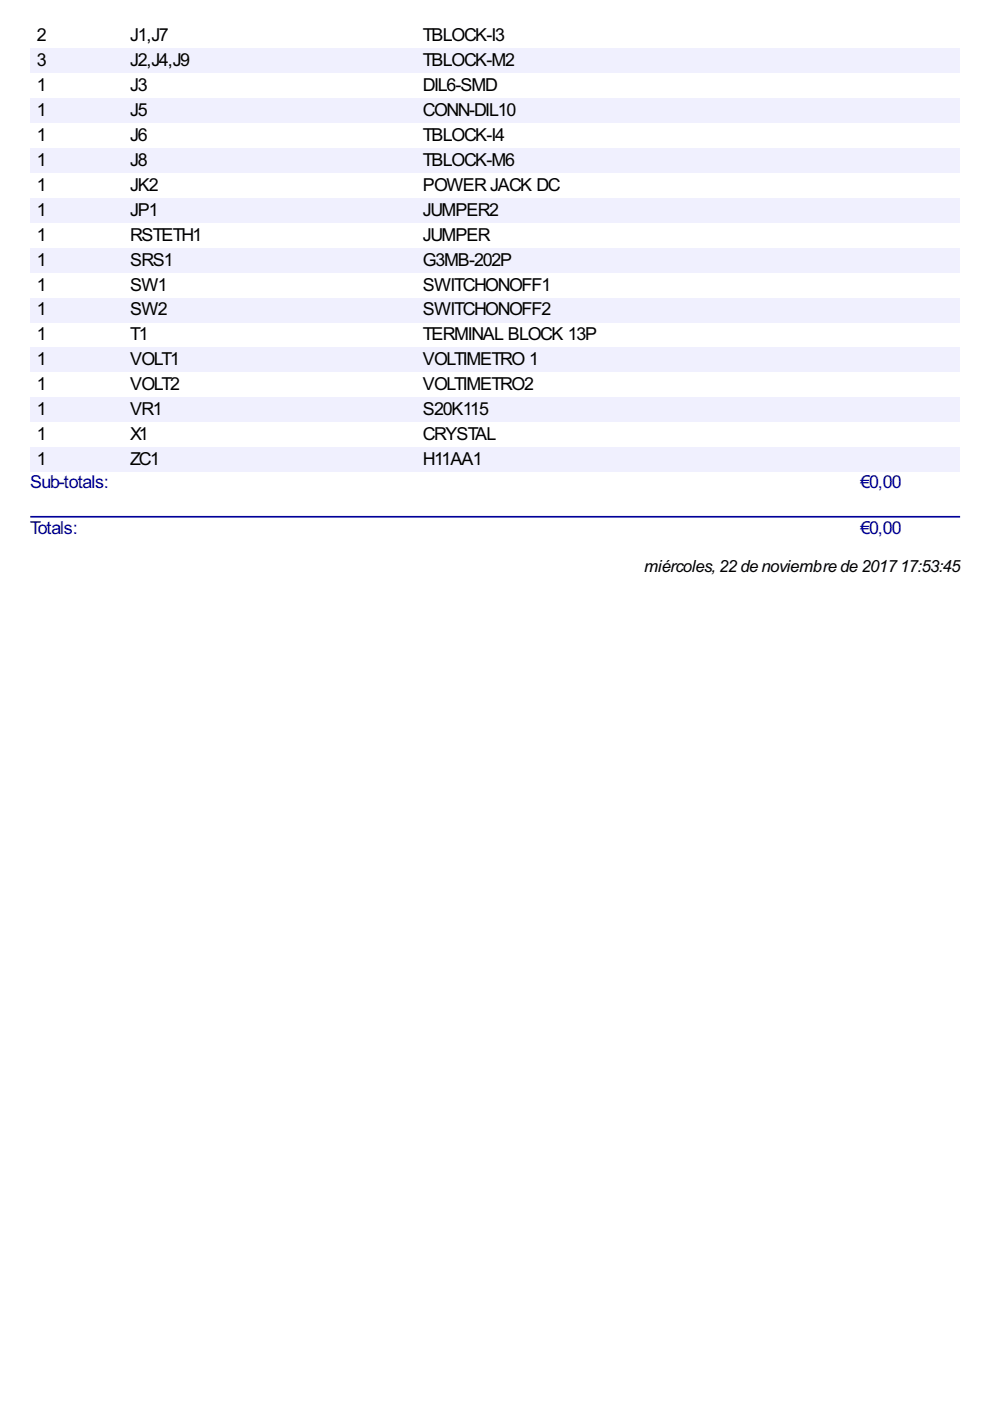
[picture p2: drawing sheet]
<svg xmlns="http://www.w3.org/2000/svg" width="210mm" height="297mm" viewBox="0 0 210 297" stroke-linecap="round" stroke-linejoin="round" font-family="sans-serif">
<defs><g id="words">
<g font-size="4.2">
<text x="7.8" y="8.7">2</text>
<text x="27.6" y="8.7">J1,J7</text>
<text x="89.7" y="8.7">TBLOCK-I3</text>
<text x="7.8" y="14">3</text>
<text x="27.6" y="14">J2,J4,J9</text>
<text x="89.7" y="14">TBLOCK-M2</text>
<text x="7.8" y="19.3">1</text>
<text x="27.6" y="19.3">J3</text>
<text x="89.7" y="19.3">DIL6-SMD</text>
<text x="7.8" y="24.6">1</text>
<text x="7.8" y="29.9">1</text>
<text x="27.6" y="24.6">J5</text>
<text x="27.6" y="29.9">J6</text>
<text x="89.7" y="24.6">CONN-DIL10</text>
<text x="89.7" y="29.9">TBLOCK-I4</text>
<text x="7.8" y="35.1">1</text>
<text x="27.6" y="35.1">J8</text>
<text x="89.7" y="35.1">TBLOCK-M6</text>
<text x="7.8" y="40.4">1</text>
<text x="27.6" y="40.4">JK2</text>
<text x="89.7" y="40.4">POWER JACK DC</text>
<text x="7.8" y="45.7">1</text>
<text x="27.6" y="45.7">JP1</text>
<text x="89.7" y="45.7">JUMPER2</text>
<text x="7.8" y="51">1</text>
<text x="27.6" y="51">RSTETH1</text>
<text x="89.7" y="51">JUMPER</text>
<text x="7.8" y="56.3">1</text>
<text x="27.6" y="56.3">SRS1</text>
<text x="89.7" y="56.3">G3MB-202P</text>
<text x="7.8" y="61.6">1</text>
<text x="27.6" y="61.6">SW1</text>
<text x="89.7" y="61.6">SWITCHONOFF1</text>
<text x="7.8" y="66.9">1</text>
<text x="27.6" y="66.9">SW2</text>
<text x="89.7" y="66.9">SWITCHONOFF2</text>
<text x="7.8" y="72.2">1</text>
<text x="7.8" y="77.5">1</text>
<text x="27.6" y="72.2">T1</text>
<text x="27.6" y="77.5">VOLT1</text>
<text x="89.7" y="72.2">TERMINAL BLOCK 13P</text>
<text x="89.7" y="77.5">VOLTIMETRO 1</text>
<text x="7.8" y="82.8">1</text>
<text x="27.6" y="82.8">VOLT2</text>
<text x="89.7" y="82.8">VOLTIMETRO2</text>
<text x="7.8" y="88">1</text>
<text x="27.6" y="88">VR1</text>
<text x="89.7" y="88">S20K115</text>
<text x="7.8" y="93.3">1</text>
<text x="27.6" y="93.3">X1</text>
<text x="89.7" y="93.3">CRYSTAL</text>
<text x="7.8" y="98.6">1</text>
<text x="27.6" y="98.6">ZC1</text>
<text x="89.7" y="98.6">H11AA1</text>
</g>
<g font-size="4.2" fill="#009">
<text x="6.4" y="103.6">Sub-totals:</text>
<text x="182.4" y="103.6">€0,00</text>
<text x="6.4" y="113.2">Totals:</text>
<text x="182.4" y="113.2">€0,00</text>
</g>
<text font-size="4" x="136.6" y="121.4">miércoles,22de noviembre de 201717:53:45</text>
</g></defs>
<g fill="#f0f0fe">
<path d="M6.4 10.2h19.8v5.3h-19.8z"/>
<path d="M7.7 10.3h1.8v4.2h-1.8z"/>
<path d="M26.2 10.2h62.1v5.3h-62.1z"/>
<path d="M27.5 10.3h12.5v4.2h-12.5z"/>
<path d="M88.3 10.2h43.2v5.3h-43.2z"/>
<path d="M89.5 10.3h19.3v4.2h-19.3z"/>
<path d="M131.5 10.2h50.9v5.3h-50.9z"/>
<path d="M182.4 10.2h21.2v5.3h-21.2z"/>
<path d="M6.4 20.8h19.8v5.3h-19.8z"/>
<path d="M7.7 20.9h1.8v4.2h-1.8z"/>
<path d="M26.2 20.8h62.1v5.3h-62.1z"/>
<path d="M27.5 20.9h3.5v4.2h-3.5z"/>
<path d="M88.3 20.8h43.2v5.3h-43.2z"/>
<path d="M89.5 20.9h19.5v4.2h-19.5z"/>
<path d="M131.5 20.8h50.9v5.3h-50.9z"/>
<path d="M182.4 20.8h21.2v5.3h-21.2z"/>
<path d="M6.4 31.4h19.8v5.3h-19.8z"/>
<path d="M7.7 31.5h1.8v4.2h-1.8z"/>
<path d="M26.2 31.4h62.1v5.3h-62.1z"/>
<path d="M27.5 31.5h3.5v4.2h-3.5z"/>
<path d="M88.3 31.4h43.2v5.3h-43.2z"/>
<path d="M89.5 31.5h19.3v4.2h-19.3z"/>
<path d="M131.5 31.4h50.9v5.3h-50.9z"/>
<path d="M182.4 31.4h21.2v5.3h-21.2z"/>
<path d="M6.4 41.9h19.8v5.3h-19.8z"/>
<path d="M7.7 42.1h1.8v4.2h-1.8z"/>
<path d="M26.2 41.9h62.1v5.3h-62.1z"/>
<path d="M27.5 42.1h5.8v4.2h-5.8z"/>
<path d="M88.3 41.9h43.2v5.3h-43.2z"/>
<path d="M89.5 42.1h15.8v4.2h-15.8z"/>
<path d="M131.5 41.9h50.9v5.3h-50.9z"/>
<path d="M182.4 41.9h21.2v5.3h-21.2z"/>
<path d="M6.4 52.5h19.8v5.3h-19.8z"/>
<path d="M7.7 52.6h1.8v4.3h-1.8z"/>
<path d="M26.2 52.5h62.1v5.3h-62.1z"/>
<path d="M27.5 52.6h9v4.3h-9z"/>
<path d="M88.3 52.5h43.2v5.3h-43.2z"/>
<path d="M89.5 52.6h18.8v4.3h-18.8z"/>
<path d="M131.5 52.5h50.9v5.3h-50.9z"/>
<path d="M182.4 52.5h21.2v5.3h-21.2z"/>
<path d="M6.4 63.1h19.8v5.3h-19.8z"/>
<path d="M7.7 63.2h1.8v4.2h-1.8z"/>
<path d="M26.2 63.1h62.1v5.3h-62.1z"/>
<path d="M27.5 63.2h7.7v4.2h-7.7z"/>
<path d="M88.3 63.1h43.2v5.3h-43.2z"/>
<path d="M89.5 63.2h27v4.2h-27z"/>
<path d="M131.5 63.1h50.9v5.3h-50.9z"/>
<path d="M182.4 63.1h21.2v5.3h-21.2z"/>
<path d="M6.4 73.7h19.8v5.3h-19.8z"/>
<path d="M7.7 73.8h1.8v4.2h-1.8z"/>
<path d="M26.2 73.7h62.1v5.3h-62.1z"/>
<path d="M27.5 73.8h10.3v4.2h-10.3z"/>
<path d="M88.3 73.7h43.2v5.3h-43.2z"/>
<path d="M89.5 73.8h24.3v4.2h-24.3z"/>
<path d="M131.5 73.7h50.9v5.3h-50.9z"/>
<path d="M182.4 73.7h21.2v5.3h-21.2z"/>
<path d="M6.4 84.3h19.8v5.2h-19.8z"/>
<path d="M7.7 84.4h1.8v4.2h-1.8z"/>
<path d="M26.2 84.3h62.1v5.2h-62.1z"/>
<path d="M27.5 84.4h6.6v4.2h-6.6z"/>
<path d="M88.3 84.3h43.2v5.2h-43.2z"/>
<path d="M89.5 84.4h13.7v4.2h-13.7z"/>
<path d="M131.5 84.3h50.9v5.2h-50.9z"/>
<path d="M182.4 84.3h21.2v5.2h-21.2z"/>
<path d="M6.4 94.8h19.8v5.3h-19.8z"/>
<path d="M7.7 95h1.8v4.2h-1.8z"/>
<path d="M26.2 94.8h62.1v5.3h-62.1z"/>
<path d="M27.5 95h6.1v4.2h-6.1z"/>
<path d="M88.3 94.8h43.2v5.3h-43.2z"/>
<path d="M89.5 95h12.4v4.2h-12.4z"/>
<path d="M131.5 94.8h50.9v5.3h-50.9z"/>
<path d="M182.4 94.8h21.2v5.3h-21.2z"/>
</g>
<path d="M6.6 109.6h196.8" fill="none" stroke="#009" stroke-width=".35"/>
<use href="#words"/>
</svg>
